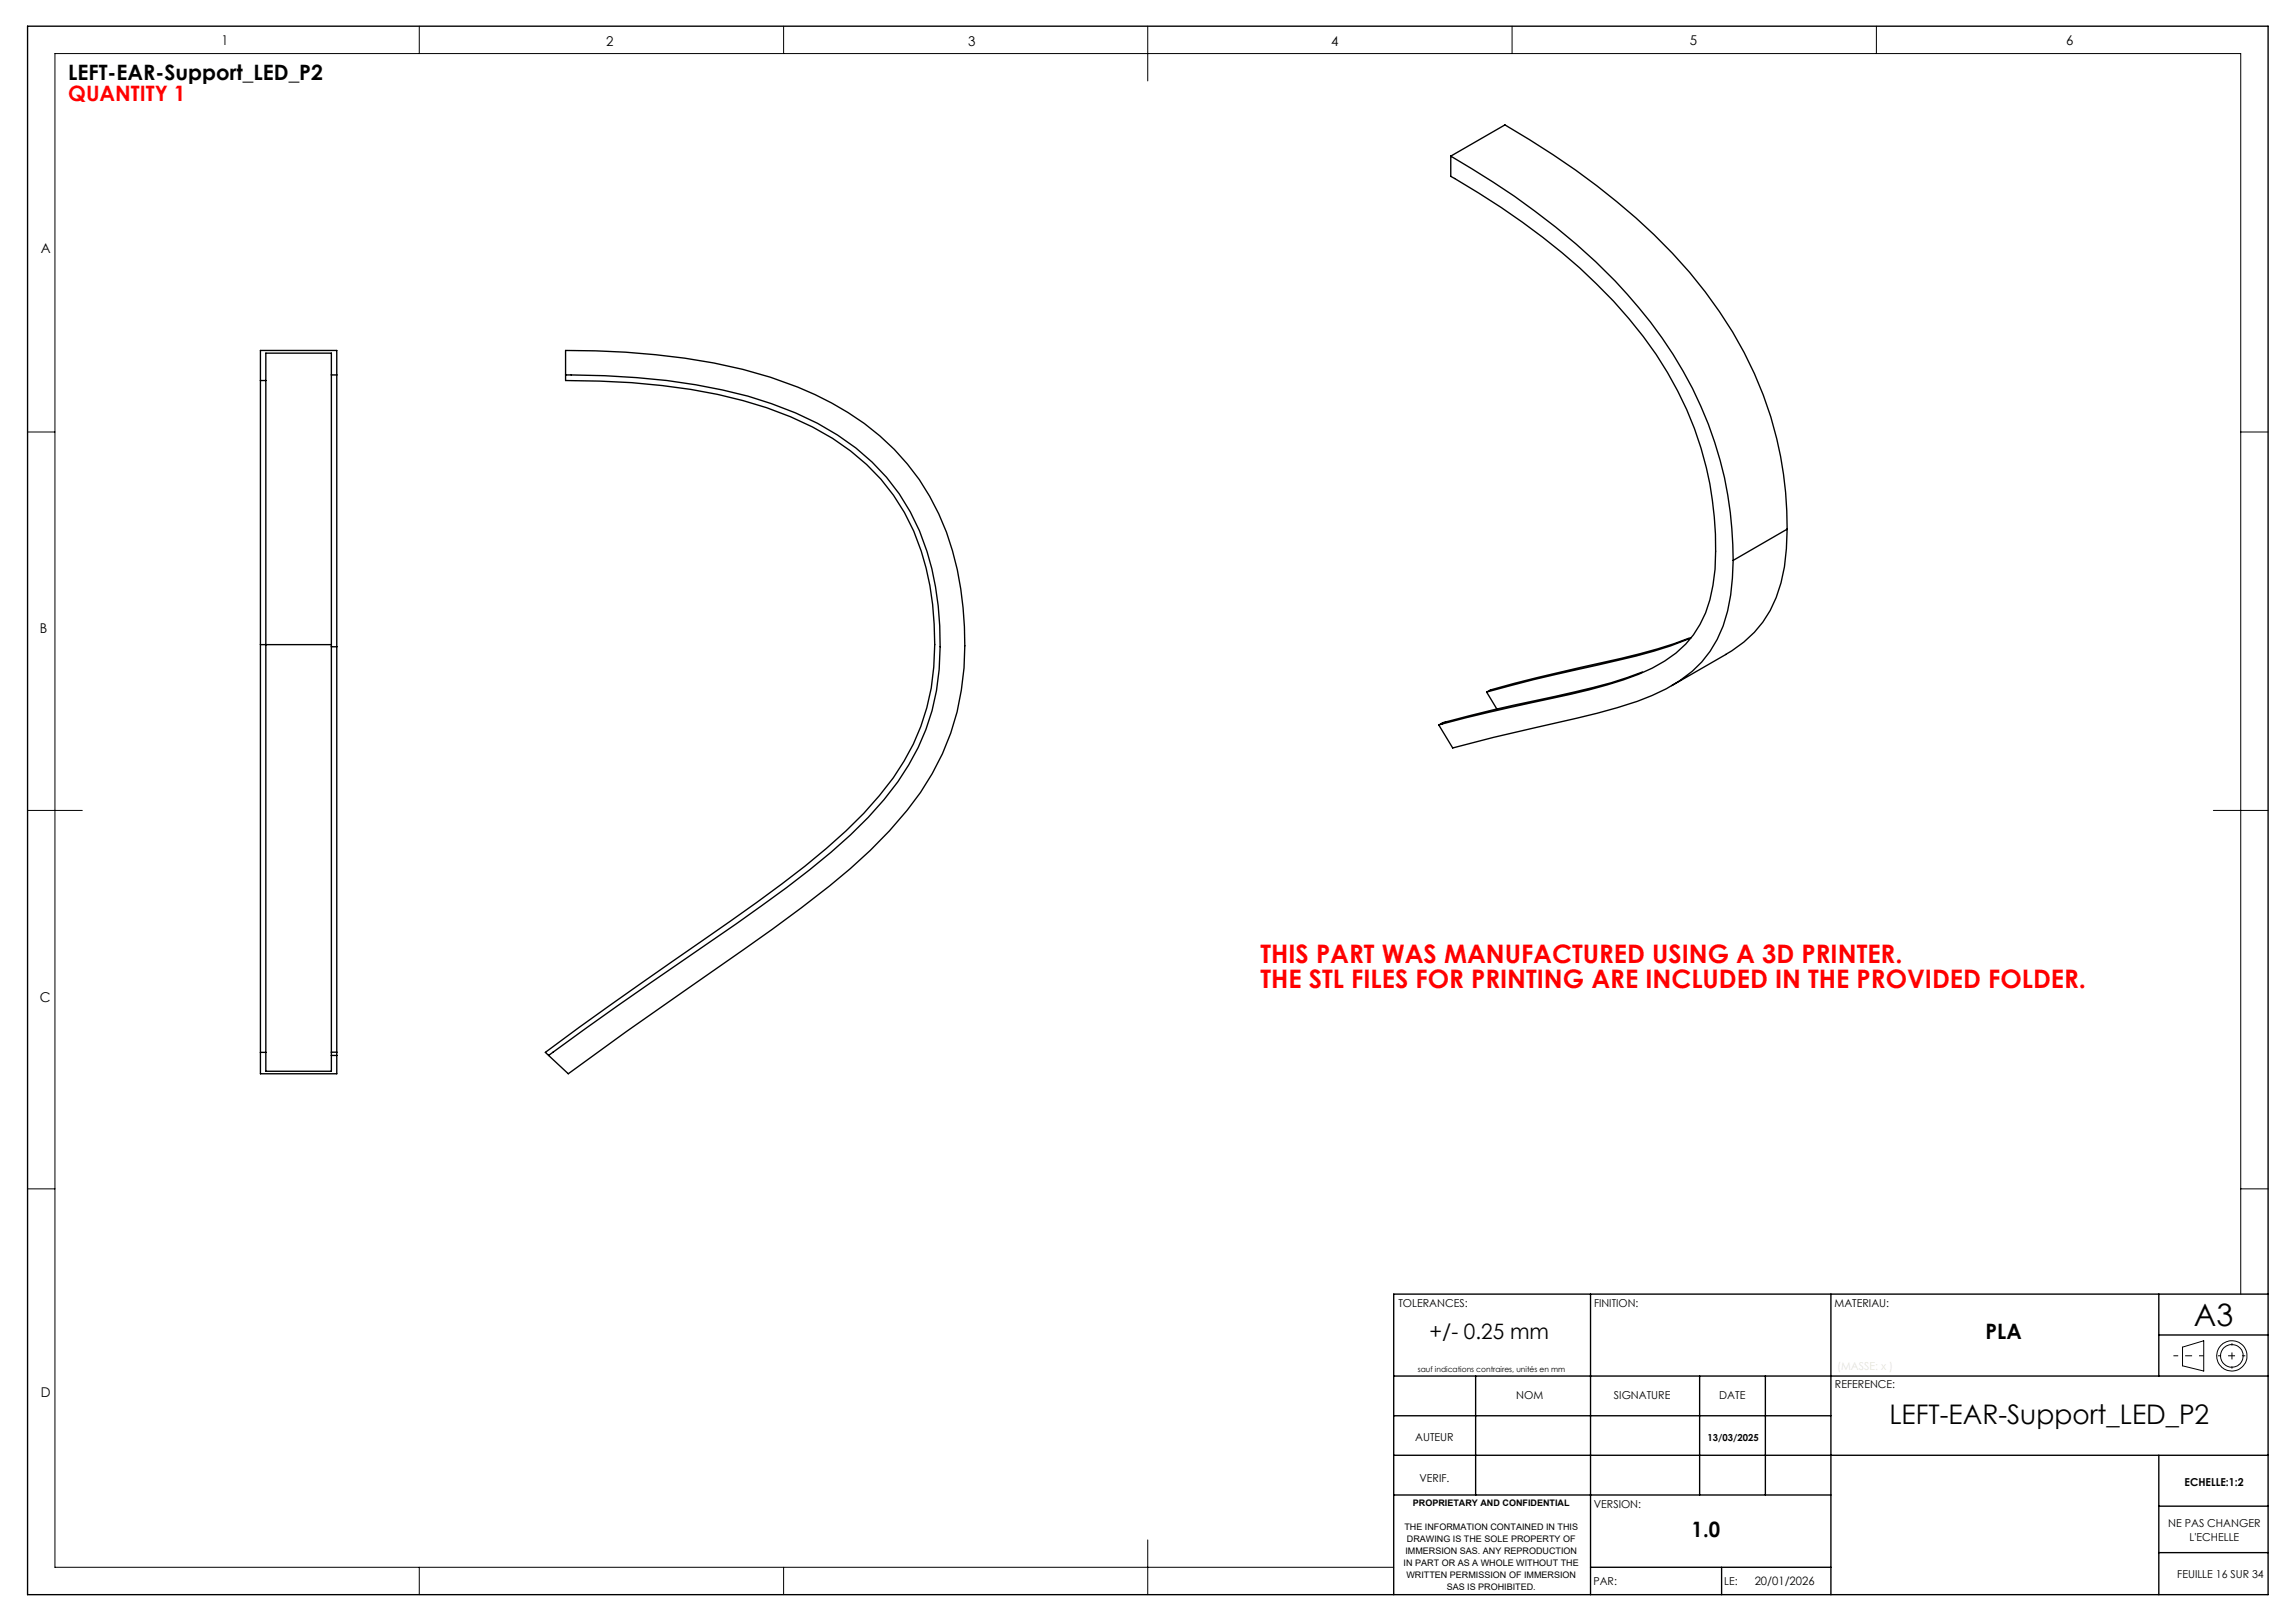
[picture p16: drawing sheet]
<svg xmlns="http://www.w3.org/2000/svg" width="420mm" height="297mm" viewBox="0 0 420 297" stroke-linecap="round" stroke-linejoin="round" font-family="sans-serif">
<defs><g id="words">
<text font-size="5.6" x="401.5" y="242.6">A3</text>
<text font-size="4.9" x="345.8" y="260.7">LEFT-EAR-Support_LED_P2</text>
<g font-size="4.7" fill="#f00">
<text x="230.7" y="176.3">THIS PART WAS MANUFACTURED USING A 3D PRINTER.</text>
<text x="230.7" y="180.8">THE STL FILES FOR PRINTING ARE INCLUDED IN THE PROVIDED FOLDER.</text>
</g>
<g font-size="3.9">
<text x="12.5" y="14.7">LEFT-EAR-Support_LED_P2</text>
<text x="261.6" y="245">+/- 0.25 mm</text>
<text x="363.4" y="245">PLA</text>
<text x="309.6" y="281.3">1.0</text>
</g>
<text font-size="3.9" fill="#f00" x="12.5" y="18.6">QUANTITY 1</text>
<g font-size="2.5">
<text x="40.5" y="8.2">1</text>
<text x="110.9" y="8.4">2</text>
<text x="177.2" y="8.4">3</text>
<text x="243.6" y="8.4">4</text>
<text x="309.3" y="8.2">5</text>
<text x="378.1" y="8.2">6</text>
<text x="7.4" y="46.4">A</text>
<text x="7.3" y="115.8">B</text>
<text x="7.3" y="183.3">C</text>
<text x="7.5" y="255.6">D</text>
</g>
<text font-size="2.1" x="321.1" y="290.1">20/01/2026</text>
<g font-size="2">
<text x="255.9" y="239.1">TOLERANCES:</text>
<text x="291.7" y="239.1">FINITION:</text>
<text x="335.7" y="239.1">MATERIAU:</text>
<text x="277.5" y="256.1">NOM</text>
<text x="295.4" y="256.1">SIGNATURE</text>
<text x="314.6" y="256.1">DATE</text>
<text x="335.8" y="254">REFERENCE:</text>
<text x="259" y="263.6">AUTEUR</text>
<text x="259.8" y="271.2">VERIF.</text>
<text x="291.7" y="276">VERSION:</text>
<text x="399.8" y="272">ECHELLE:1:2</text>
<text x="396.8" y="279.5">NE PAS CHANGER</text>
<text x="400.7" y="282">L'ECHELLE</text>
<text x="291.6" y="290.1">PAR:</text>
<text x="315.5" y="290.1">LE:</text>
<text x="398.5" y="288.7">FEUILLE 16 SUR 34</text>
</g>
<text font-size="1.8" x="312.5" y="263.7">13/03/2025</text>
<g font-size="1.6">
<text x="258.6" y="275.6">PROPRIETARY AND CONFIDENTIAL</text>
<text x="257" y="280">THE INFORMATION CONTAINED IN THIS</text>
<text x="256.9" y="286.6">IN PART OR AS A WHOLE WITHOUT THE</text>
<text x="257.2" y="284.4">IMMERSION SAS. ANY REPRODUCTION</text>
<text x="257.5" y="282.2">DRAWING IS THE SOLE PROPERTY OF</text>
<text x="257.4" y="288.8">WRITTEN PERMISSION OF IMMERSION</text>
<text x="264.8" y="291">SAS IS PROHIBITED.</text>
</g>
<text font-size="1.4" x="259.5" y="251">sauf indications contraires, unités en mm</text>
</g></defs>
<g fill="none" stroke="#000" stroke-width=".25">
<path d="M5 4.8h410.1v287h-410.1zM265.5 28.6v3.7a132.4 132.4 0 0 1 26.6 19.6 70.5 70.5 0 0 1 19.2 30.1 64.1 64.1 0 0 1 2.6 22.2 23.6 23.6 0 0 1-4 12 21.6 21.6 0 0 1-10 7.2 119.9 119.9 0 0 1-19.7 5.2l-7.9 1.8-8.4 2.1M265.5 28.6a138.8 138.8 0 0 1 30.1 22.8 76.7 76.7 0 0 1 19.2 32.8 69.8 69.8 0 0 1 2.4 18.3M265.5 28.6l9.9-5.7a134.8 134.8 0 0 1 30.7 23.5 75.5 75.5 0 0 1 19.1 33.9 68.8 68.8 0 0 1 1.9 16.5M47.7 69.6v48.4M47.7 69.6h.9M48.6 69.6v123M60.6 68.6v49.8M60.6 68.6h1M60.6 68.6v-4h-12v5M61.6 68.6v49.8M61.6 68.6v-4.5h-13.9v5.5"/>
<path d="M103.5 68.6a132.7 132.7 0 0 1 33.4 3.9 58.6 58.6 0 0 1 19.7 9.5 39.4 39.4 0 0 1 14.6 25.4 56.3 56.3 0 0 1-.6 22.7 45.8 45.8 0 0 1-11.7 19.5 131 131 0 0 1-19.4 16.1l-26.4 18.3-12.7 9.1M103.5 64.1a137.3 137.3 0 0 1 32.4 3.5 60.9 60.9 0 0 1 25.1 12.2 44.3 44.3 0 0 1 14.8 28 60.5 60.5 0 0 1-.6 22.5 48.9 48.9 0 0 1-12.4 21.7 115.4 115.4 0 0 1-16.2 14.2 1214.5 1214.5 0 0 1-32 22.6l-10.6 7.7-4.2-3.9 12.1-8.8 16.6-11.6a234.1 234.1 0 0 0 26.3-20.2 57.9 57.9 0 0 0 12.3-15.8 42.7 42.7 0 0 0 3.9-22 46.5 46.5 0 0 0-5.5-20.4 39.2 39.2 0 0 0-16.8-15.7 80.2 80.2 0 0 0-27.6-7.5l-5.5-.6-5.9-.3-6.2-.1zM327.1 96.8a31.5 31.5 0 0 1-3.1 14.9 20.3 20.3 0 0 1-8.2 8.1l-9.9 5.7M327.1 96.8l-9.9 5.7M47.7 118v74.6M47.7 118h12.9M60.6 118.4v74.1M60.6 118.4h1M61.6 118.4v74.1M309.1 116.8a127.1 127.1 0 0 1-19.8 5.3l-12.2 3-4.3 1.2-.7 .3M309.5 116.7a65.9 65.9 0 0 1-13.5 4.2l-7.4 1.7a262.6 262.6 0 0 0-16.5 4M317.2 102.5a36.5 36.5 0 0 1-1.9 12 20.5 20.5 0 0 1-10.4 11.5 55.9 55.9 0 0 1-12.6 4.5l-19 4.4-7.4 2-2.6-4.2"/>
<path d="M263.9 132.5l-.6 .2M264.6 132.1l-.7 .4M264.6 132.1l-.6 .2-.7 .4M272.1 126.6l1.8 3.1M300.6 123a124.5 124.5 0 0 1-19.7 5.2 249.4 249.4 0 0 0-16.3 3.9M47.7 192.6h.9M60.6 192.5v3.5h-12v-3.4M60.6 193.1h1M60.6 192.5h1M61.6 192.5v4h-13.9v-3.9M291.1 236.8v55M335.1 236.8v55"/>
<path d="M395.1 236.8v15M415.1 236.8h-160v55M255.1 251.8h160M255.1 259.1h80M270.1 251.8v21.8M311 251.8v21.8M323.1 251.8v21.8M395.1 244.3h20M255.1 266.3h160M255.1 273.6h80M395.1 275.6h20M395.1 266.3v25.5"/>
<path d="M291.1 286.8h44M315.1 286.8v5M395.1 284.1h20"/>
</g>
<g fill="none" stroke="#000" stroke-width=".18">
<path d="M76.7 4.8v5M143.4 4.8v5M210 4.8v10M276.7 4.8v5M343.4 4.8v5M5 79.1h5.1M410.1 79.1h5M5 148.3h10.1M405.1 148.3h10M5 217.6h5.1M410.1 217.6h5M410.1 236.8v-227h-400v277h245"/>
<path d="M399.4 246.5l3.9-1.1v5.5l-3.9-1zM76.7 286.8v5M143.4 286.8v5M210 281.8v10"/>
<circle cx="408.4" cy="248.1" r="2.08"/>
<circle cx="408.4" cy="248.1" r="2.78"/>
</g>
<path d="M397.8 248.1h5.5" fill="none" stroke="#000" stroke-width=".18" stroke-dasharray="30.5 1.3 1.3 1.3" stroke-dashoffset="29.6" stroke-linecap="butt"/>
<path d="M408.5 245.8v4.6" fill="none" stroke="#000" stroke-width=".18" stroke-dasharray="30.5 1.3 1.3 1.3" stroke-dashoffset="30.1" stroke-linecap="butt"/>
<path d="M405.9 248.1h5" fill="none" stroke="#000" stroke-width=".18" stroke-dasharray="30.5 1.3 1.3 1.3" stroke-dashoffset="29.9" stroke-linecap="butt"/>
<use href="#words"/>
</svg>
